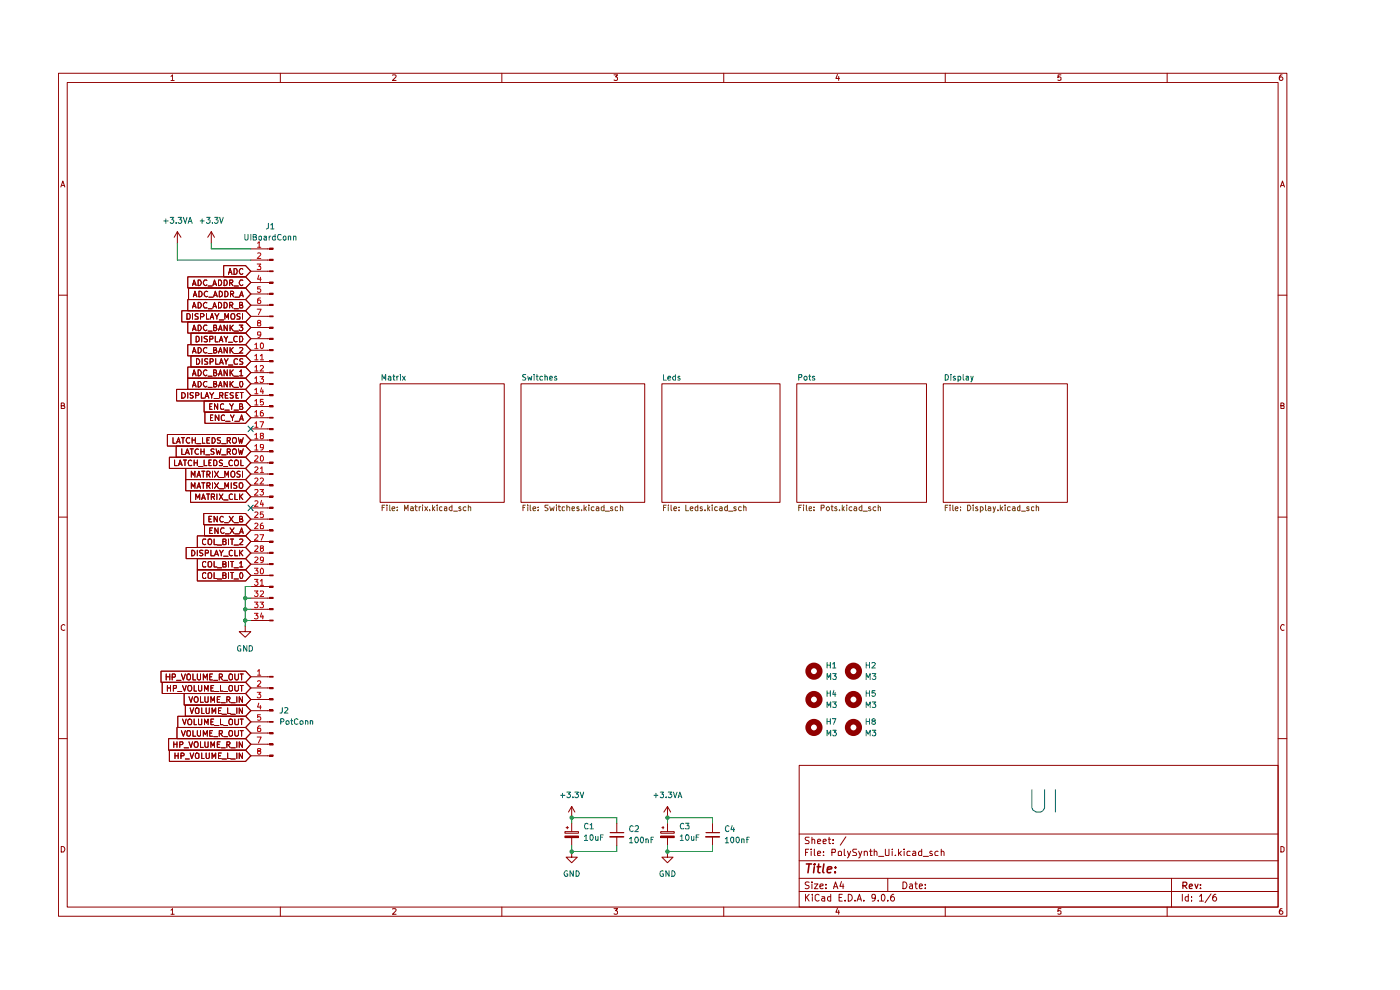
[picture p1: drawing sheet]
<svg xmlns="http://www.w3.org/2000/svg" width="297mm" height="210mm" viewBox="0 0 297 210" stroke-linecap="round" stroke-linejoin="round" font-family="sans-serif">
<g fill="none" stroke="#910000" stroke-width=".21">
<path d="M12.4 15.5h260.6v178.9h-260.6zM14.3 17.5h256.8v174.9h-256.8zM36.3 16.2l.3-.3v1.2M36.3 17.1h.7M59.5 15.5v2M83.3 16l.6-.1 .1 .1-.1 .4-.6 .7h.7M106.5 15.5v2M130.3 15.9h.7l-.4 .4 .3 .1v.6h-.6M153.5 15.5v2M177.7 15.8l-.4 .8h.8M177.9 16.2v.9M200.5 15.5v2"/>
<path d="M225.1 15.9h-.6l-.1 .6 .2-.2 .4 .1 .1 .6h-.7M247.6 15.5v2M272 15.9a.55 .55 0 0 0-.6 .5l.1 .6 .4 .1 .3-.3v-.2l-.3-.3h-.3l-.2 .3M12.9 39.7l.4-1.3 .5 1.3M13.1 39.3h.6M271.6 39.7l.5-1.3 .4 1.3M271.7 39.3h.6M12.4 62.6h1.9M271.1 62.6h1.9M13 86.1l.6-.1v-.4l-.6-.1v1.2h.6l.2-.4-.4-.2M271.7 86.1h.5l.2-.3-.1-.2-.6-.1v1.2h.6l.1-.5-.2-.1M12.4 109.7h1.9"/>
<path d="M271.1 109.7h1.9M13.8 132.6l-.4-.1-.4 .3 .1 .8 .3 .1h.4M272.4 132.6l-.2-.1a.61 .61 0 0 0-.5 .7 .61 .61 0 0 0 .7 .5M12.4 156.7h1.9M271.1 156.7h1.9M13 179.5a.66 .66 0 0 1 .7 .4 .66 .66 0 0 1-.2 .8h-.5zM169.5 162.4h101.6v30h-101.6zM169.5 176.9h101.6M171.7 177.6l-.8 .1v.4l.6 .3 .2 .3-.2 .2h-.7M172.2 178.2l.2-.2 .4 .1v.8M172.2 177.6v1.3M173.4 178.5l.7-.1-.2-.4-.4 .1-.1 .7 .1 .1h.5"/>
<path d="M174.6 178.5l.7-.1-.2-.4-.4 .1-.1 .7 .1 .1h.5M175.7 178h.5M175.9 177.6v1.2l.1 .1h.2M176.7 178.9h.1M176.7 178.1v.2M179.4 177.5l-1.1 1.8M271.7 179.5l.7 .3v.7l-.2 .2h-.5zM36.3 193.1l.3-.4v1.2M36.3 193.9h.7M59.5 192.4v2M83.3 192.8l.6-.1 .1 .2-.1 .4-.6 .6h.7M106.5 192.4v2"/>
<path d="M130.3 192.7h.7l-.4 .5 .3 .1v.5h-.6M153.5 192.4v2M169.5 189.1h101.6M169.5 186.3h101.6M169.5 182.6h101.6M170.9 189.7v1.4M170.9 180.8h.4M171.1 190.3l.6 .8M171.6 180.1h-.7v1.4M171.7 187.2h-.8l-.1 .3 .3 .3h.4l.2 .4-.4 .3-.5-.1M171.7 189.7l-.8 .8M172.1 180.1v.1"/>
<path d="M172.1 180.6v.9M172.2 187.1v.1M172.2 187.5v1M172.3 189.7v.2M172.3 190.2v.9M172.8 187.5h.7l-.7 1h.7M172.8 180.1v1.2l.1 .2M173.4 181.1l.7-.2-.2-.3h-.4l-.1 .7 .1 .2h.5M173.8 189.9l-.5-.2-.4 .3v.8l.4 .3 .5-.1M173.9 188l.7-.2v-.2l-.4-.1-.3 .3 .1 .6h.6M174.4 190.2h.5l.1 .9M174.7 181.4v.1"/>
<path d="M174.7 180.6v.2M175 190.5h-.5l-.2 .3 .2 .3h.5M175.2 188.3v.2M175.2 187.6v.2M176.2 190.2h-.5l-.1 .3 .1 .6h.5M176.2 189.7v1.4M176.5 180.8h.7v-.7h-.7v1.4M176.8 188.5l.4-1.4 .6 1.4M176.9 188.1h.7M177.7 192.7l-.4 .8h.8M177.8 180.7l.3-.1 .4 .1-.1 .8-.6-.1zM177.9 193.1v.8"/>
<path d="M178 190.4h.5M178.5 187l-.3 1h.8M178.7 189.7h-.7v1.4h.7M178.9 187.5v1M179.1 180.1v1.2l.3 .2M179.3 191v.1M179.8 180.6l.3 .9M180 189.7a.73 .73 0 0 1 .8 .7 .73 .73 0 0 1-.8 .7zM180.5 180.6l-.7 1.4M181.4 191v.1M181.7 180.1l-.7 .1v.4l.6 .3 .1 .3-.1 .3h-.7M181.8 191.1l.5-1.4 .4 1.4"/>
<path d="M182 190.7h.7M182.2 180.6l.3 .9M182.8 180.6l-.4 1.2-.2 .2M183.3 191v.1M183.3 180.7l.1-.1a.36 .36 0 0 1 .6 .2v.7M183.3 180.6v.9M184.4 180.6h.6M184.7 180.1v1.4h.3M185.5 180.7l.1-.1h.4v.9M185.5 180.1v1.4M185.7 190.3l-.1 .2h-.6v-.7l.5-.1 .2 .3-.2 1-.5 .1M186.3 191v.1"/>
<path d="M186.4 181.7h1.1M187 190l.3-.3a.8 .8 0 0 1 .5 .7 .8 .8 0 0 1-.5 .7l-.3-.3zM187.8 180.1l.1 1.4 .7-.1v-1.3M188.3 191v.1M188.3 186.3v2.8M189.3 180.1v.1M189.3 180.6v.9M189.6 189.7h-.2a.93 .93 0 0 0-.3 1.4 .45 .45 0 0 0 .6-.2 .45 .45 0 0 0-.2-.6 .45 .45 0 0 0-.6 .2M189.9 181.4v.1M190.6 180.1v1.4M190.8 181l.4 .5M191.2 180.6l-.6 .5"/>
<path d="M191.6 187.1a.73 .73 0 0 1 .8 .7 .73 .73 0 0 1-.8 .7zM191.8 180.1v.1M191.8 180.6v.9M193 187.6h.5l.1 .9M193.1 180.6h-.4l-.3 .2 .1 .7h.6M193.6 187.8l-.4 .1-.3 .3 .3 .3 .4-.1M193.7 180.6h.4l.2 .2v.7h-.6l-.1-.4 .7-.2M194.1 187.5h.5M194.3 187.1v1.2l.3 .2M195 188l.7-.2-.1-.2-.4-.1-.2 .3 .1 .6h.5M195.5 180.1v1.4h-.5l-.1-.7 .2-.2h.4M195.9 181.7h1.1"/>
<path d="M196.3 188.3v.2M196.3 187.6v.2M197.7 180.6h-.3l-.2 .2 .2 .3 .4 .1-.1 .3h-.5M199 180.6a.45 .45 0 0 0-.7 .2l.2 .7h.5M199.7 180.7v-.1a.36 .36 0 0 1 .6 .2v.7M199.7 180.1v1.4M200.5 192.4v2M225.1 192.7h-.6l-.1 .6 .2-.1 .4 .1 .1 .5h-.7M247.6 192.4v2M248.5 186.3v6.1M250.8 189.7v1.4M252.1 190.2h-.5l-.2 .3 .2 .6h.5"/>
<path d="M252.1 189.7v1.4M252.8 191v.1M252.8 190.2v.2M254.5 190.1l.4-.4v1.4M254.5 191.1h.8M256.9 189.6l-1.3 1.9M257.9 189.7h-.2a.93 .93 0 0 0-.3 1.4 .45 .45 0 0 0 .7-.2 .45 .45 0 0 0-.2-.6 .45 .45 0 0 0-.6 .2M272 192.7a.55 .55 0 0 0-.6 .6l.1 .5 .4 .1 .3-.2v-.3l-.3-.2h-.3l-.2 .2"/>
</g>
<path d="M250.9 187.9h.6a.45 .45 0 0 0 .2-.7l-.8-.1v1.4M251.3 187.9l.5 .6M252.3 188l.7-.1-.2-.4-.4 .1-.1 .7 .1 .2h.5M253.5 187.5l.3 1 .4-1M254.7 188.4v.1M254.7 187.6v.2" fill="none" stroke="#910000" stroke-width=".25"/>
<path d="M171.1 183.3h1.1M171.7 183.3l-.3 1.8M172.8 183.9l-.2 1.2M172.8 183.3l-.1 .1h.2l-.1-.1v.1M173.3 183.9h.8M173.7 183.3l-.2 1.6 .4 .2M174.8 183.3l-.3 1.6 .3 .2M175.6 184.5l.8-.2v-.4a.6 .6 0 0 0-.8 .2v.9h.6M177.2 185v.1M177.2 183.9v.2" fill="none" stroke="#910000" stroke-width=".34"/>
<g fill="#fff">
<path d="M80.6 81.4h26.4v25.2h-26.4z"/>
<path d="M110.5 81.4h26.3v25.2h-26.3z"/>
<path d="M169 81.4h27.5v25.2h-27.5z"/>
<path d="M200.1 81.4h26.3v25.2h-26.3z"/>
<path d="M140.4 81.4h25.1v25.2h-25.1z"/>
</g>
<path d="M80.6 81.4h26.4v25.2h-26.4zM110.5 81.4h26.3v25.2h-26.3zM140.4 81.4h25.1v25.2h-25.1zM169 81.4h27.5v25.2h-27.5zM200.1 81.4h26.3v25.2h-26.3z" fill="none" stroke="#910000" stroke-width=".21"/>
<g fill="none" stroke="#910000" stroke-width="1.2">
<circle cx="172.7" cy="154.3" r="1.23"/>
<circle cx="172.7" cy="148.4" r="1.23"/>
<circle cx="181.1" cy="154.3" r="1.23"/>
<circle cx="181.1" cy="148.4" r="1.23"/>
</g>
<path d="M57.2 143.5h.7v.1h-.7z" fill="#910000"/>
<path d="M57.2 143.5h.7v.1h-.7z" fill="none" stroke="#910000" stroke-width=".21"/>
<path d="M57.2 145.8h.7v.3h-.7z" fill="#910000"/>
<path d="M57.2 145.8h.7v.3h-.7z" fill="none" stroke="#910000" stroke-width=".21"/>
<path d="M57.2 148.2h.7v.3h-.7z" fill="#910000"/>
<path d="M57.2 148.2h.7v.3h-.7z" fill="none" stroke="#910000" stroke-width=".21"/>
<path d="M57.2 150.6h.7v.2h-.7z" fill="#910000"/>
<path d="M57.2 150.6h.7v.2h-.7z" fill="none" stroke="#910000" stroke-width=".21"/>
<path d="M57.2 153h.7v.2h-.7z" fill="#910000"/>
<path d="M57.2 153h.7v.2h-.7z" fill="none" stroke="#910000" stroke-width=".21"/>
<path d="M57.2 155.4h.7v.3h-.7z" fill="#910000"/>
<path d="M57.2 155.4h.7v.3h-.7z" fill="none" stroke="#910000" stroke-width=".21"/>
<path d="M57.2 157.8h.7v.2h-.7z" fill="#910000"/>
<path d="M57.2 157.8h.7v.2h-.7z" fill="none" stroke="#910000" stroke-width=".21"/>
<path d="M57.2 160.2h.7v.2h-.7z" fill="#910000"/>
<g fill="none" stroke="#910000" stroke-width=".21">
<path d="M37.6 51.6h.1M37.6 49.2l-.6 1.1M37.6 49.2l.8 1.1M37.6 49.2v2.4M44.8 51.6h.1M44.8 49.2l-.7 1.1M44.8 49.2l.7 1.1M44.8 49.2v2.4M47.5 56.4h4.6l1.1 1.1-1.1 1.2h-4.6zM48.5 58.2l.3-1.3 .4 1.3M48.6 57.8h.5M49.7 56.9a.64 .64 0 0 1 .6 .7 .64 .64 0 0 1-.6 .6z"/>
<path d="M51.5 57.1l-.2-.2a.65 .65 0 0 0-.5 .7 .65 .65 0 0 0 .5 .6l.2-.2M39.8 77.9h12.3l1.1 1.1-1.1 1.2h-12.3zM40.5 75.5h11.6l1.1 1.2-1.1 1.2h-11.6zM40.8 79.7l.4-1.3 .4 1.3M40.9 79.3h.6M41.7 76.1a.66 .66 0 0 1 .6 .4 .66 .66 0 0 1-.2 .8h-.4zM42 78.4a.64 .64 0 0 1 .7 .7 .64 .64 0 0 1-.7 .6zM42.9 76.1v1.2M43.9 78.6l-.3-.2a.65 .65 0 0 0-.5 .7 .65 .65 0 0 0 .5 .6l.3-.2M44.1 76.2h-.6v.4l.5 .2 .1 .3-.1 .2h-.6M44.1 79.8h.9M44.6 76.8l.6-.1v-.5l-.6-.1v1.2"/>
<path d="M45.3 79h.5v-.5l-.5-.1v1.3h.5l.2-.4-.3-.3M45.8 76.1v1.2h.5M46.3 79.7l.5-1.3 .3 1.3M46.4 79.3h.6M46.6 77.3l.3-1.2 .5 1.2M46.7 76.9h.6M47.6 76.1l.4 .7 .4-.7M48 76.8v.5M48.2 78.4v1.3l-.7-1.3v1.3M48.5 77.4h.9M48.8 78.4v1.3M49 79l.5 .7"/>
<path d="M49.5 78.4l-.7 .7M49.7 79.8h.9M50.4 76.2l-.3-.1-.4 .3v.6l.1 .3 .6-.1M50.8 78.8l.4-.4v1.3M50.8 79.7h.7M51.5 76.2h-.6v.4l.5 .2 .1 .3-.1 .2h-.6M37.5 82.6h14.6l1.1 1.3-1.1 1.2h-14.6zM38.6 83.3a.61 .61 0 0 1 .7 .6 .61 .61 0 0 1-.7 .6zM39.8 80.2h12.3l1.1 1.2-1.1 1.2h-12.3zM39.8 83.3v1.2M40.8 82.1l.4-1.2 .4 1.2M40.9 81.8h.6"/>
<path d="M41 83.4h-.7v.3l.7 .4-.2 .4-.5-.1M41.5 83.9h.5l.2-.2-.1-.3-.6-.1v1.2M42 80.9h.5a.66 .66 0 0 1 .2 .8 .66 .66 0 0 1-.7 .4zM42.7 83.3v1.2h.6M43.3 85.1h8.8l1.1 1.1-1.1 1.2h-8.8zM43.5 84.5l.4-1.2 .4 1.2M43.5 87.4h8.6l1.1 1.2-1.1 1.2h-8.6zM43.6 84.1h.5M43.9 81l-.5-.1a.67 .67 0 0 0-.3 .7 .67 .67 0 0 0 .5 .5l.3-.2M44.1 82.2h.9M44.5 83.3l.4 .6 .4-.6M44.5 86.2h.3"/>
<path d="M44.7 88.6h.3M44.9 83.9v.6M45 85.6h-.5v1.2h.5M45.2 88h-.5v1.2h.5M45.3 81.4h.5v-.5h-.5v1.2h.5l.2-.4-.3-.3M45.4 84.5h.9M46.2 85.6v1.2l-.7-1.2v1.2M46.3 82.1l.5-1.2 .3 1.2M46.4 88v1.2l-.7-1.2v1.2M46.4 81.8h.6M46.6 83.9h.6l.1-.5-.7-.1v1.2M46.9 83.9l.4 .6"/>
<path d="M47.5 85.7a.45 .45 0 0 0-.7 .2v.7l.1 .2 .6-.1M47.6 88.2l-.3-.2-.4 .4v.5l.2 .3 .5-.1M47.7 87h.9M47.8 83.9h.4M47.9 89.4h.9M48.2 80.9v1.2l-.7-1.2v1.2M48.4 83.3h-.6v1.2h.6M48.7 85.6l.4 .6 .4-.6M48.8 80.9v1.2M48.9 88l.4 .7 .4-.7M49 81.4l.5 .7M49.1 86.2v.6"/>
<path d="M49.3 88.7v.5M49.5 83.4l-.4-.1-.3 .2 .3 .4 .4 .1v.4h-.7M49.5 80.9l-.7 .7M49.7 82.2h.9M49.7 87h.9M49.8 89.4h1M50.1 83.9h.3M50.6 83.3h-.5v1.2h.5M50.8 86.2h.5l.1-.1v-.4l-.6-.1v1.2h.6l.1-.4-.2-.2M50.8 89.2l.5-1.2 .3 1.2M50.9 81l.1-.1a.59 .59 0 0 1 .6 .4 .59 .59 0 0 1-.2 .6l-.1 .2-.4-.2zM50.9 83.3h.7"/>
<path d="M50.9 88.9h.6M51.3 83.3v1.2M53.2 143.6h4M53.2 145.9h4M53.2 148.4h4M53.2 150.8h4M53.2 153.1h4M53.2 155.5h4M53.2 157.9h4M53.2 160.3h4M57.2 160.2h.7v.2h-.7zM119.8 176.4h2.9v.3h-2.9z"/>
<path d="M119.8 177.3h2.9v.4h-2.9zM120.1 175.6h.5M120.3 175.3v.5M121.3 173.4h.1M121.3 171.1v2.3M121.3 174.6v1.8M121.3 177.7v1.7M121.3 171.1l-.7 1.2M121.3 171.1l.7 1.2M130.8 174.6v2M130.8 177.5v1.9M140.2 176.4h2.8v.3h-2.8z"/>
<path d="M140.2 177.3h2.8v.4h-2.8zM140.4 175.6h.4M140.7 175.3v.5M141.6 173.4h.1M141.6 171.1v2.3M141.6 174.6v1.8M141.6 177.7v1.7M141.6 171.1l-.8 1.2M141.6 171.1l.7 1.2M151.2 174.6v2M151.2 177.5v1.9M121.3 180.6v1.2h1.2l-1.2 1.2-1.2-1.2h1.2"/>
<path d="M121.3 180.6h.1M141.6 180.6v1.2h1.2l-1.2 1.2-1.2-1.2h1.2M141.6 180.6h.1"/>
</g>
<path d="M54.6 146.9h.7l-.4 .4 .3 .1v.6h-.5l-.1-.1M54.6 156.3h.8l-.6 1.3M54.6 142.4l.4-.4v1.2M54.6 144.6l.5-.2 .2 .3-.7 .9h.7M54.6 143.2h.7M54.8 159.3l-.2-.4 .6-.1v.4l-.6 .2v.4l.2 .2 .4-.1 .1-.2-.1-.4h-.1M54.9 149.1l-.3 .9h.8M55.2 151.6h-.6v.6l.5-.2 .2 .3-.1 .4h-.6M55.2 154l-.4 .1-.2 .2v.8l.6 .1v-.7h-.5l-.1 .1M55.2 149.7v.7" fill="none" stroke="#b90000" stroke-width=".21"/>
<path d="M119.8 177.5h2.9M129.4 177.5h2.9M140.2 177.5h2.8M149.7 177.5h2.9" fill="none" stroke="#910000" stroke-width=".34"/>
<path d="M129.4 176.6h2.9M149.8 176.6h2.8" fill="none" stroke="#910000" stroke-width=".25"/>
<g fill="none" stroke="#910000" stroke-width="1.2">
<circle cx="172.7" cy="142.4" r="1.23"/>
<circle cx="181.1" cy="142.4" r="1.23"/>
</g>
<path d="M57.2 52.6h.7v.3h-.7z" fill="#910000"/>
<path d="M57.2 52.6h.7v.3h-.7z" fill="none" stroke="#910000" stroke-width=".21"/>
<path d="M57.2 55h.7v.2h-.7z" fill="#910000"/>
<path d="M57.2 55h.7v.2h-.7z" fill="none" stroke="#910000" stroke-width=".21"/>
<path d="M57.2 57.5h.7v.1h-.7z" fill="#910000"/>
<path d="M57.2 57.5h.7v.1h-.7z" fill="none" stroke="#910000" stroke-width=".21"/>
<path d="M57.2 59.8h.7v.3h-.7z" fill="#910000"/>
<path d="M57.2 59.8h.7v.3h-.7z" fill="none" stroke="#910000" stroke-width=".21"/>
<path d="M57.2 62.2h.7v.2h-.7z" fill="#910000"/>
<path d="M57.2 62.2h.7v.2h-.7z" fill="none" stroke="#910000" stroke-width=".21"/>
<path d="M57.2 64.6h.7v.2h-.7z" fill="#910000"/>
<path d="M57.2 64.6h.7v.2h-.7z" fill="none" stroke="#910000" stroke-width=".21"/>
<path d="M57.2 67h.7v.2h-.7z" fill="#910000"/>
<path d="M57.2 67h.7v.2h-.7z" fill="none" stroke="#910000" stroke-width=".21"/>
<path d="M57.2 69.4h.7v.2h-.7z" fill="#910000"/>
<path d="M57.2 69.4h.7v.2h-.7z" fill="none" stroke="#910000" stroke-width=".21"/>
<path d="M57.2 71.8h.7v.2h-.7z" fill="#910000"/>
<path d="M57.2 71.8h.7v.2h-.7z" fill="none" stroke="#910000" stroke-width=".21"/>
<path d="M57.2 74.1h.7v.3h-.7z" fill="#910000"/>
<path d="M57.2 74.1h.7v.3h-.7z" fill="none" stroke="#910000" stroke-width=".21"/>
<path d="M57.2 76.5h.7v.3h-.7z" fill="#910000"/>
<path d="M57.2 76.5h.7v.3h-.7z" fill="none" stroke="#910000" stroke-width=".21"/>
<path d="M57.2 79h.7v.1h-.7z" fill="#910000"/>
<path d="M57.2 79h.7v.1h-.7z" fill="none" stroke="#910000" stroke-width=".21"/>
<path d="M57.2 81.3h.7v.3h-.7z" fill="#910000"/>
<path d="M57.2 81.3h.7v.3h-.7z" fill="none" stroke="#910000" stroke-width=".21"/>
<path d="M57.2 83.7h.7v.3h-.7z" fill="#910000"/>
<path d="M57.2 83.7h.7v.3h-.7z" fill="none" stroke="#910000" stroke-width=".21"/>
<path d="M57.2 86.1h.7v.2h-.7z" fill="#910000"/>
<path d="M57.2 86.1h.7v.2h-.7z" fill="none" stroke="#910000" stroke-width=".21"/>
<path d="M57.2 88.5h.7v.2h-.7z" fill="#910000"/>
<path d="M57.2 88.5h.7v.2h-.7z" fill="none" stroke="#910000" stroke-width=".21"/>
<path d="M57.2 90.9h.7v.2h-.7z" fill="#910000"/>
<path d="M57.2 90.9h.7v.2h-.7z" fill="none" stroke="#910000" stroke-width=".21"/>
<path d="M57.2 93.3h.7v.2h-.7z" fill="#910000"/>
<path d="M57.2 93.3h.7v.2h-.7z" fill="none" stroke="#910000" stroke-width=".21"/>
<path d="M57.2 95.6h.7v.3h-.7z" fill="#910000"/>
<path d="M57.2 95.6h.7v.3h-.7z" fill="none" stroke="#910000" stroke-width=".21"/>
<path d="M57.2 98h.7v.3h-.7z" fill="#910000"/>
<path d="M57.2 98h.7v.3h-.7z" fill="none" stroke="#910000" stroke-width=".21"/>
<path d="M57.2 100.5h.7v.1h-.7z" fill="#910000"/>
<path d="M57.2 100.5h.7v.1h-.7z" fill="none" stroke="#910000" stroke-width=".21"/>
<path d="M57.2 102.8h.7v.3h-.7z" fill="#910000"/>
<path d="M57.2 102.8h.7v.3h-.7z" fill="none" stroke="#910000" stroke-width=".21"/>
<path d="M57.2 105.2h.7v.3h-.7z" fill="#910000"/>
<path d="M57.2 105.2h.7v.3h-.7z" fill="none" stroke="#910000" stroke-width=".21"/>
<path d="M57.2 107.6h.7v.2h-.7z" fill="#910000"/>
<path d="M57.2 107.6h.7v.2h-.7z" fill="none" stroke="#910000" stroke-width=".21"/>
<path d="M57.2 110h.7v.2h-.7z" fill="#910000"/>
<path d="M57.2 110h.7v.2h-.7z" fill="none" stroke="#910000" stroke-width=".21"/>
<path d="M57.2 112.4h.7v.3h-.7z" fill="#910000"/>
<path d="M57.2 112.4h.7v.3h-.7z" fill="none" stroke="#910000" stroke-width=".21"/>
<path d="M57.2 114.8h.7v.2h-.7z" fill="#910000"/>
<path d="M57.2 114.8h.7v.2h-.7z" fill="none" stroke="#910000" stroke-width=".21"/>
<path d="M57.2 117.1h.7v.3h-.7z" fill="#910000"/>
<path d="M57.2 117.1h.7v.3h-.7z" fill="none" stroke="#910000" stroke-width=".21"/>
<path d="M57.2 119.5h.7v.3h-.7z" fill="#910000"/>
<path d="M57.2 119.5h.7v.3h-.7z" fill="none" stroke="#910000" stroke-width=".21"/>
<path d="M57.2 122h.7v.1h-.7z" fill="#910000"/>
<path d="M57.2 122h.7v.1h-.7z" fill="none" stroke="#910000" stroke-width=".21"/>
<path d="M57.2 124.3h.7v.3h-.7z" fill="#910000"/>
<path d="M57.2 124.3h.7v.3h-.7z" fill="none" stroke="#910000" stroke-width=".21"/>
<path d="M57.2 126.7h.7v.3h-.7z" fill="#910000"/>
<path d="M57.2 126.7h.7v.3h-.7z" fill="none" stroke="#910000" stroke-width=".21"/>
<path d="M57.2 129.1h.7v.2h-.7z" fill="#910000"/>
<path d="M57.2 129.1h.7v.2h-.7z" fill="none" stroke="#910000" stroke-width=".21"/>
<path d="M57.2 131.5h.7v.2h-.7z" fill="#910000"/>
<g fill="none" stroke="#910000" stroke-width=".21">
<path d="M39.8 58.7h12.3l1.1 1.2-1.1 1.2h-12.3zM42 59.4h.5a.66 .66 0 0 1 .2 .7 .66 .66 0 0 1-.7 .5zM43.9 59.5l-.5-.1a.67 .67 0 0 0-.3 .7 .67 .67 0 0 0 .5 .5l.3-.2M46.3 59.4h.5a.66 .66 0 0 1 .2 .7 .66 .66 0 0 1-.7 .5zM47.5 56.4h4.6l1.1 1.1-1.1 1.2h-4.6zM47.5 59.4h.5a.66 .66 0 0 1 .2 .7 .66 .66 0 0 1-.7 .5zM48.5 58.2l.3-1.3 .4 1.3M48.6 57.8h.5M48.7 60l.6-.1v-.5h-.6v1.2M49 60l.4 .6M49.7 56.9a.64 .64 0 0 1 .6 .7 .64 .64 0 0 1-.6 .6zM51.5 59.5l-.5-.1a.67 .67 0 0 0-.2 .7 .67 .67 0 0 0 .5 .5l.2-.2"/>
<path d="M51.5 57.1l-.2-.2a.65 .65 0 0 0-.5 .7 .65 .65 0 0 0 .5 .6l.2-.2M53.2 52.8h4M53.2 55.2h4M53.2 57.5h4M53.2 59.9h4M38.6 65.9h13.5l1.1 1.2-1.1 1.2h-13.5zM39.7 66.5l.5 .1 .1 .2v.6l-.1 .3h-.5zM39.8 63.5h12.3l1.1 1.2-1.1 1.2h-12.3zM39.8 68.3h12.3l1.1 1.2-1.1 1.2h-12.3zM39.8 73.1h12.3l1.1 1.2-1.1 1.2h-12.3zM39.8 77.9h12.3l1.1 1.1-1.1 1.2h-12.3zM40 61.1h12.1l1.1 1.3-1.1 1.1h-12.1z"/>
<path d="M40.5 70.7h11.6l1.1 1.1-1.1 1.3h-11.6zM40.5 75.5h11.6l1.1 1.2-1.1 1.2h-11.6zM40.8 65.3l.4-1.2 .4 1.2M40.8 60.6l.4-1.2 .4 1.2M40.8 70.2l.4-1.2 .4 1.2M40.8 74.9l.4-1.2 .4 1.2M40.8 79.7l.4-1.3 .4 1.3M40.8 66.5v1.2M40.9 65h.6M40.9 60.2h.6M40.9 69.8h.6M40.9 74.6h.6"/>
<path d="M40.9 79.3h.6M41 63l.4-1.2 .4 1.2M41.1 62.6h.6M41.6 71.3h.4a.66 .66 0 0 1 .3 .8 .66 .66 0 0 1-.7 .4zM41.7 76.1a.66 .66 0 0 1 .6 .4 .66 .66 0 0 1-.2 .8h-.4zM42 64.1a.66 .66 0 0 1 .7 .5 .66 .66 0 0 1-.2 .7h-.5zM42 66.6l-.4-.1-.2 .3v.2l.6 .3v.3l-.6 .1M42 69h.5a.66 .66 0 0 1 .2 .7 .66 .66 0 0 1-.7 .5zM42 73.7a.6 .6 0 0 1 .7 .6 .6 .6 0 0 1-.7 .6zM42 78.4a.64 .64 0 0 1 .7 .7 .64 .64 0 0 1-.7 .6zM42.2 61.8l.6 .1 .1 .4-.1 .5-.3 .2h-.3zM42.5 67.2h.5l.3-.4-.3-.3h-.5v1.2"/>
<path d="M42.8 71.3v1.2M42.9 76.1v1.2M43.8 66.5v1.2h.5M43.9 64.2a.61 .61 0 0 0-.8 .3 .61 .61 0 0 0 .3 .8l.5-.1M43.9 69.1l-.5-.1a.67 .67 0 0 0-.3 .6 .67 .67 0 0 0 .5 .6l.3-.2M43.9 73.8a.55 .55 0 0 0-.8 .5 .55 .55 0 0 0 .8 .5M43.9 78.6l-.3-.2a.65 .65 0 0 0-.5 .7 .65 .65 0 0 0 .5 .6l.3-.2M44 71.3h-.5l-.2 .2 .2 .3 .5 .2v.4h-.7M44.1 61.9a.55 .55 0 0 0-.8 .5 .55 .55 0 0 0 .8 .5M44.1 76.2h-.6v.4l.5 .2 .1 .3-.1 .2h-.6M44.1 65.5h.9M44.1 60.7h.9"/>
<path d="M44.1 70.2h.9M44.1 75h.9M44.1 79.8h.9M44.3 63h.9M44.5 71.9l.7-.1v-.4l-.7-.1v1.2M44.6 67.7l.4-1.2 .3 1.2M44.6 76.8l.6-.1v-.5l-.6-.1v1.2M44.7 67.4h.5M45.2 65.3l.3-1.2 .4 1.2M45.2 60.6l.3-1.2 .4 1.2M45.2 65h.6M45.2 60.2h.6"/>
<path d="M45.3 69.5h.5v-.5h-.5v1.2h.5l.2-.5-.3-.2M45.3 63l.4-1.2 .4 1.2M45.3 74.3l.5-.1v-.4l-.5-.1v1.2h.5l.2-.4-.3-.2M45.3 79h.5v-.5l-.5-.1v1.3h.5l.2-.4-.3-.3M45.4 62.6h.6M45.6 66.5l.4 .7 .4-.7M45.7 71.3v1.2h.6M45.8 76.1v1.2h.5M46 67.2v.5M46.3 64.1a.66 .66 0 0 1 .7 .5 .66 .66 0 0 1-.2 .7h-.5zM46.3 70.2l.5-1.2 .3 1.2M46.3 74.9l.5-1.2 .3 1.2"/>
<path d="M46.3 79.7l.5-1.3 .3 1.3M46.4 69.8h.6M46.4 74.6h.6M46.4 79.3h.6M46.5 72.5l.4-1.2 .4 1.2M46.5 61.8l.6 .1 .1 .4-.1 .5-.3 .2h-.3zM46.5 67.9h1M46.6 77.3l.3-1.2 .5 1.2M46.6 72.2h.6M46.7 76.9h.6M47.5 64.1a.66 .66 0 0 1 .7 .5 .66 .66 0 0 1-.2 .7h-.5zM47.5 71.3l.5 .6 .3-.6"/>
<path d="M47.6 76.1l.4 .7 .4-.7M47.7 67.7v-1.2l.4 .9 .4-.9v1.2M47.7 61.8l.6 .1 .1 .4-.1 .5-.3 .2h-.3zM48 71.9v.6M48 76.8v.5M48.2 69v1.2l-.7-1.2v1.2M48.2 73.7v1.2l-.7-1.2v1.2M48.2 78.4v1.3l-.7-1.3v1.3M48.5 72.6h.8M48.5 77.4h.9M48.7 64.7h.6v-.5l-.6-.1v1.2M48.8 69v1.2"/>
<path d="M48.8 73.7v1.2M48.8 78.4v1.3M48.9 62.4h.6v-.5l-.6-.1v1.2M49 64.7l.4 .6M49 69.5l.5 .7M49 74.2l.5 .7M49 79l.5 .7M49.1 66.6h.6a.87 .87 0 0 1 0 1.1h-.6a.87 .87 0 0 1 0-1.1zM49.1 62.4l.5 .6M49.5 69l-.7 .6M49.5 73.7l-.7 .7M49.5 78.4l-.7 .7"/>
<path d="M49.7 65.5h.9M49.7 60.7h.9M49.7 70.2h.9M49.7 75h.9M49.7 79.8h.9M49.8 63h1M50.3 71.4l-.5-.1a.67 .67 0 0 0-.2 .7 .67 .67 0 0 0 .5 .5l.2-.1M50.4 76.2l-.3-.1-.4 .3v.6l.1 .3 .6-.1M50.8 69h.7l-.4 .4 .3 .1v.6l-.5 .1-.1-.2M50.8 64.7h.5l.1-.1v-.4l-.6-.1v1.2h.6l.1-.4-.2-.2M50.8 71.3h.5a.66 .66 0 0 1 .2 .8 .66 .66 0 0 1-.7 .4zM50.8 63l.5-1.2 .3 1.2"/>
<path d="M50.8 73.8l.5-.1 .2 .3-.7 .9h.7M50.8 78.8l.4-.4v1.3M50.8 79.7h.7M50.9 66.6l-.4-.1-.3 .3 .1 .2 .6 .3v.3l-.7 .1M50.9 62.6h.6M51.4 66.5v1.2M51.5 76.2h-.6v.4l.5 .2 .1 .3-.1 .2h-.6M53.2 62.4h4M53.2 64.7h4M53.2 67.1h4M53.2 69.5h4M53.2 71.8h4"/>
<path d="M53.2 74.3h4M53.2 76.7h4M53.2 79h4M35.5 92.2h16.6l1.1 1.1-1.1 1.3h-16.6zM35.9 97h16.2l1.1 1.2-1.1 1.2h-16.2zM36.7 92.8v1.2h.5M37 97.6v1.2h.6M37.4 94.6h14.7l1.1 1.2-1.1 1.2h-14.7zM37.5 94l.4-1.2 .3 1.2M37.5 82.6h14.6l1.1 1.3-1.1 1.2h-14.6zM37.5 93.7h.6M37.9 98.8l.3-1.2 .4 1.2"/>
<path d="M38 98.4h.6M38.5 92.8h.7M38.6 95.2v1.2h.6M38.6 83.3a.61 .61 0 0 1 .7 .6 .61 .61 0 0 1-.7 .6zM38.8 92.8v1.2M38.9 97.6h.7M39.2 97.6v1.2M39.3 96.4l.4-1.2 .5 1.2M39.4 99.4h12.7l1.1 1.1-1.1 1.2h-12.7zM39.5 96.1h.5M39.8 80.2h12.3l1.1 1.2-1.1 1.2h-12.3zM39.8 83.3v1.2"/>
<path d="M40.3 92.9l-.6-.1a.67 .67 0 0 0-.2 .7 .67 .67 0 0 0 .5 .5l.3-.1M40.3 95.2h.7M40.7 97.8l-.3-.2a.67 .67 0 0 0-.5 .5 .67 .67 0 0 0 .3 .7l.5-.1M40.7 95.2v1.2M40.8 93.3h.6M40.8 92.8v1.2M40.8 82.1l.4-1.2 .4 1.2M40.9 81.8h.6M41 83.4h-.7v.3l.7 .4-.2 .4-.5-.1M41.2 98.2h.7M41.2 97.6v1.2M41.4 92.8v1.2"/>
<path d="M41.5 83.9h.5l.2-.2-.1-.3-.6-.1v1.2M41.7 94.1h.9M41.9 97.6v1.2M42 80.9h.5a.66 .66 0 0 1 .2 .8 .66 .66 0 0 1-.7 .4zM42.1 95.3a.55 .55 0 0 0-.8 .5 .55 .55 0 0 0 .8 .5M42.1 98.9h.9M42.6 95.8h.7M42.6 95.2v1.2M42.7 83.3v1.2h.6M42.8 100h.7M43 92.8v1.2h.5M43.1 100v1.2"/>
<path d="M43.3 97.6v1.2h.6M43.3 85.1h8.8l1.1 1.1-1.1 1.2h-8.8zM43.3 95.2v1.2M43.5 84.5l.4-1.2 .4 1.2M43.5 87.4h8.6l1.1 1.2-1.1 1.2h-8.6zM43.6 96.5h.9M43.6 84.1h.5M43.9 81l-.5-.1a.67 .67 0 0 0-.3 .7 .67 .67 0 0 0 .5 .5l.3-.2M43.9 93.3h.4M44.1 82.2h.9M44.3 98.2h.4M44.5 92.8h-.6v1.2h.6"/>
<path d="M44.5 83.3l.4 .6 .4-.6M44.5 86.2h.3M44.7 88.6h.3M44.8 97.6h-.5v1.2h.5M44.9 83.9v.6M45 92.8h.4a.66 .66 0 0 1 .3 .8 .66 .66 0 0 1-.7 .4zM45 85.6h-.5v1.2h.5M45.1 100v1.2M45.2 88h-.5v1.2h.5M45.3 97.6h.4l.3 .3v.6l-.2 .3h-.5zM45.3 81.4h.5v-.5h-.5v1.2h.5l.2-.4-.3-.3M45.4 95.3h-.6v.4l.5 .2 .1 .2-.2 .3-.5-.1"/>
<path d="M45.4 84.5h.9M45.5 100l.8 1.2M45.8 95.2l.3 1.2 .2-.8 .3 .8 .3-1.2M46.2 85.6v1.2l-.7-1.2v1.2M46.3 82.1l.5-1.2 .3 1.2M46.3 100l-.8 1.2M46.4 88v1.2l-.7-1.2v1.2M46.4 81.8h.6M46.6 83.9h.6l.1-.5-.7-.1v1.2M46.8 92.8h-.6l-.1 .2 .1 .3 .6 .2v.4h-.7M46.9 83.9l.4 .6M47 94.1h1"/>
<path d="M47 96.5h1M47.2 97.7h-.6v.4l.5 .2 .1 .3-.1 .2h-.6M47.5 85.7a.45 .45 0 0 0-.7 .2v.7l.1 .2 .6-.1M47.5 98.9h.8M47.6 88.2l-.3-.2-.4 .4v.5l.2 .3 .5-.1M47.7 87h.9M47.8 83.9h.4M47.9 89.4h.9M48.2 93.4l.6-.1v-.5h-.6v1.2M48.2 95.8h.6v-.5l-.6-.1v1.2M48.2 80.9v1.2l-.7-1.2v1.2M48.4 83.3h-.6v1.2h.6"/>
<path d="M48.5 93.4l.4 .6M48.5 95.8l.4 .6M48.7 85.6l.4 .6 .4-.6M48.8 80.9v1.2M48.9 88l.4 .7 .4-.7M49 81.4l.5 .7M49.1 86.2v.6M49.3 97.8l-.2-.2a.67 .67 0 0 0-.5 .5 .67 .67 0 0 0 .2 .7l.5-.1M49.3 88.7v.5M49.4 95.4l.3-.2a.6 .6 0 0 1 .5 .6 .6 .6 0 0 1-.5 .6l-.4-.4zM49.5 92.8h.5a.77 .77 0 0 1-.2 1.2l-.3-.1a.87 .87 0 0 1 0-1.1zM49.5 83.4l-.4-.1-.3 .2 .3 .4 .4 .1v.4h-.7"/>
<path d="M49.5 80.9l-.7 .7M49.7 82.2h.9M49.7 87h.9M49.8 97.8l.3-.2 .3 .1a.87 .87 0 0 1 0 1.1h-.5l-.2-.4zM49.8 89.4h1M50.1 83.9h.3M50.6 92.8l.2 1.2 .3-.8 .2 .8 .3-1.2M50.6 95.2l.2 1.2 .3-.8 .2 .8 .3-1.2M50.6 83.3h-.5v1.2h.5M50.8 86.2h.5l.1-.1v-.4l-.6-.1v1.2h.6l.1-.4-.2-.2M50.8 89.2l.5-1.2 .3 1.2M50.9 81l.1-.1a.59 .59 0 0 1 .6 .4 .59 .59 0 0 1-.2 .6l-.1 .2-.4-.2z"/>
<path d="M50.9 83.3h.7M50.9 88.9h.6M51.1 97.6v1.2h.5M51.3 83.3v1.2M51.4 100v1.2M53.2 81.4h4M53.2 83.9h4M53.2 86.2h4M53.2 88.6h4M53.2 91h4M53.2 93.3h4M53.2 95.8h4"/>
<path d="M53.2 98.2h4M39.4 101.7h12.7l1.1 1.2-1.1 1.2h-12.7zM39.5 116.1h12.6l1.1 1.2-1.1 1.2h-12.6zM40.4 104.1h11.7l1.1 1.3-1.1 1.2h-11.7zM40.6 101.2v-1.2l.4 .8 .4-.8v1.2M40.6 103.6v-1.2l.4 .9 .4-.9v1.2M40.7 116.7a.6 .6 0 0 1 .7 .6 .6 .6 0 0 1-.7 .6zM41.5 106v-1.2l.4 .8 .5-.8v1.2M41.8 101.2l.4-1.2 .3 1.2M41.8 103.6l.4-1.2 .3 1.2M41.9 118.5h10.2l1.1 1.2-1.1 1.2h-10.2zM41.9 113.7h10.2l1.1 1.2-1.1 1.2h-10.2z"/>
<path d="M41.9 116.7v1.2M41.9 100.8h.6M41.9 103.3h.6M42.8 106l.3-1.2 .5 1.2M42.8 102.4h.7M42.9 105.6h.6M43 116.8h-.6v.3l.6 .5-.2 .3-.4-.1M43.1 102.4v1.2M43.2 108.9h8.9l1.1 1.2-1.1 1.2h-8.9zM43.4 111.3h8.7l1.1 1.2-1.1 1.2h-8.7zM43.6 117.3h.5v-.5l-.5-.1v1.2M43.6 119.3l-.3-.2-.3 .3v.6l.1 .3 .5-.1"/>
<path d="M43.6 114.4l-.5-.1-.1 .3v.8l.3 .1 .3-.1M43.8 104.8h.7M43.9 100.6l.6-.1v-.5h-.6v1.2M43.9 103l.6-.1v-.5h-.6v1.2M44.1 119.3l.6-.2a.86 .86 0 0 1 0 1.2h-.4l-.2-.2zM44.1 114.5l.2-.2h.4a.86 .86 0 0 1 0 1.2l-.6-.1zM44.1 100.6l.5 .6M44.1 103l.5 .6M44.1 104.8v1.2M44.3 110.1h.4M44.5 112.5h.4M44.7 116.7v1.2h.6"/>
<path d="M44.8 105.4h.6l.1-.5-.7-.1v1.2M44.9 109.5h-.6v1.2h.6M45.1 112h-.6v1.2h.6M45.1 102.4v1.2M45.2 105.4l.3 .6M45.4 119.1v1.2h.6M45.4 114.3v1.2h.6M45.5 117.9l.4-1.2 .4 1.2M45.5 102.4l.8 1.2M45.7 117.6h.5M46 104.8v1.2M46.1 109.5v1.2l-.7-1.2v1.2"/>
<path d="M46.1 115.6h.9M46.3 112v1.2l-.7-1.2v1.2M46.3 102.4l-.8 1.2M46.5 101.3h1M46.5 103.7h1M46.5 104.8l.8 1.2M46.6 116.7l.3 .6 .5-.6M46.9 117.3v.6M47.3 119.7l.6-.1 .1-.3-.3-.2h-.4v1.2h.6l.1-.5-.3-.1M47.3 114.9h.5l.2-.4-.2-.2h-.5v1.2h.5l.2-.1v-.4l-.3-.1M47.3 104.8l-.8 1.2M47.4 109.7l-.3-.2a.67 .67 0 0 0-.5 .5 .67 .67 0 0 0 .3 .7l.5-.1"/>
<path d="M47.5 106h.9M47.5 118h.9M47.5 112.1l-.5-.1a.67 .67 0 0 0-.2 .7 .67 .67 0 0 0 .5 .5l.2-.2M47.6 110.9h.9M47.7 101.2v-1.2l.4 .8 .4-.8v1.2M47.7 103.6v-1.2l.4 .9 .4-.9v1.2M47.8 113.2h.8M48.5 114.3v1.2M48.5 119.1v1.2M48.6 109.5l.9 1.2M48.8 112l.9 1.2M48.9 119.1h.7"/>
<path d="M48.9 114.3h.7M49.1 100.1l.2-.1 .4 .1 .1 .7-.3 .4-.4-.1zM49.1 102.4v1.2M49.2 114.3v1.2M49.2 119.1v1.2M49.3 104.9a.45 .45 0 0 0-.7 .1v.7a.45 .45 0 0 0 .7 .2M49.3 116.8a.45 .45 0 0 0-.7 .2v.6a.45 .45 0 0 0 .7 .2M49.5 109.5l-.9 1.2M49.7 110.9h.9M49.7 115.6h.9M49.7 112l-.9 1.2M49.8 104.8v1.2h.6"/>
<path d="M49.8 116.7v1.2h.6M49.8 113.2h1M50.2 102.4h-.5l-.1 .2 .1 .3 .5 .2v.3l-.1 .2-.5-.1M50.8 102.6l.1-.2h.4a.86 .86 0 0 1 0 1.2l-.5-.2zM50.8 119.4l.4-.3v1.2M50.8 110.1l.6-.1v-.3l-.1-.2h-.5v1.2h.6l.1-.3-.2-.3M50.8 114.4l.6-.1 .1 .4-.7 .8h.7M50.8 113.2l.5-1.2 .3 1.2M50.8 104.8v1.2M50.8 116.7v1.2M50.9 100h-.4l-.3 .2 .1 .3 .6 .2v.4l-.1 .1-.6-.1M50.9 112.8h.6"/>
<path d="M51 105.3l.5 .7M51 117.2l.5 .7M51.5 104.8l-.7 .7M51.5 116.7l-.7 .7M53.2 100.5h4M53.2 102.9h4M53.2 105.4h4M53.2 107.7h4M53.2 110.1h4M53.2 112.5h4M53.2 114.9h4M53.2 117.3h4"/>
<path d="M53.2 119.7h4M41.9 120.9h10.2l1.1 1.2-1.1 1.1h-10.2zM43.6 121.6l-.3-.1-.3 .3v.8l.3 .1 .3-.1M44.1 121.6l.6-.1a.86 .86 0 0 1 0 1.2l-.6-.1zM45.4 121.5v1.2h.6M46.1 122.8h.9M46.1 120.4h.9M47.3 122.1h.4l.3-.4-.3-.2h-.4v1.2h.5l.2-.1v-.5h-.3M48.5 121.5v1.2M48.9 121.5h.7M49.2 121.5v1.2M49.7 122.8h.9"/>
<path d="M49.7 120.4h.9M50.8 120.3h.7M51.1 121.5a.68 .68 0 0 1 .4 .6 .68 .68 0 0 1-.4 .6l-.3-.5 .1-.6zM52 132.8v1.2h1.2l-1.2 1.2-1.2-1.2h1.2M52 132.8h.1M53.2 122.1h4M53.2 124.4h4M53.2 126.9h4M53.2 129.2h4M53.2 131.6h4M57.2 131.5h.7v.2h-.7zM34.2 142.4h17.9l1.1 1.2-1.1 1.1h-17.9z"/>
<path d="M34.4 144.7h17.7l1.1 1.2-1.1 1.2h-17.7zM35.3 143v1.2M35.3 143.6h.7M35.5 145.4v1.2M35.5 145.9h.7M35.8 156.7h16.3l1.1 1.2-1.1 1.2h-16.3zM35.9 159.1h16.2l1.1 1.2-1.1 1.2h-16.2zM36 143v1.2M36.2 145.4v1.2M36.5 143.6h.5l.2-.1v-.4l-.2-.1h-.5v1.2M36.8 146l.6-.1v-.5h-.6v1.2M36.9 157.4v1.1"/>
<path d="M36.9 157.9h.6M37.1 159.7v1.2M37.5 144.3h.9M37.5 154.3h14.6l1.1 1.2-1.1 1.2h-14.6zM37.5 157.4v1.1M37.7 151.9h14.4l1.1 1.2-1.1 1.2h-14.4zM37.7 146.7h.9M37.8 159.7v1.2M38.1 158l.6-.1v-.5h-.6v1.1M38.5 143l.4 1.2 .4-1.2M38.5 155l.4 1.2 .4-1.2M38.7 145.4l.5 1.2 .3-1.2"/>
<path d="M38.7 152.5l.5 1.2 .3-1.2M39.1 147.1h13l1.1 1.3-1.1 1.2h-13zM39.1 158.6h.9M39.3 149.6h12.8l1.1 1.2-1.1 1.1h-12.8zM39.7 143.1l.5-.1a.86 .86 0 0 1 0 1.2l-.5-.1zM39.7 155.2l.1-.2h.5a.86 .86 0 0 1-.1 1.2l-.5-.2zM40 145.4h.5a.77 .77 0 0 1-.2 1.2l-.3-.1a.87 .87 0 0 1 0-1.1zM40 152.6h.5a.87 .87 0 0 1 0 1.1h-.5a.87 .87 0 0 1 0-1.1zM40.1 147.8l.4 1.2 .3-1.2M40.1 157.4l.4 1.1 .3-1.1M40.3 150.2l.4 1.1 .4-1.1M40.3 159.7l.4 1.2 .4-1.2"/>
<path d="M40.9 143v1.2h.6M40.9 155v1.2h.6M41.2 145.4v1.2h.5M41.2 152.5v1.2h.5M41.4 147.9l.1-.1a.6 .6 0 0 1 .6 .6 .6 .6 0 0 1-.6 .6l-.3-.4zM41.4 157.4h.5a.77 .77 0 0 1-.2 1.1h-.3a.87 .87 0 0 1 0-1.1zM41.7 150.2l.5 .1v.9l-.2 .1h-.4l-.1-.1a.82 .82 0 0 1 .2-1zM41.7 159.7l.5 .2v.8l-.5 .2a.78 .78 0 0 1 0-1.2zM41.9 143v1l.2 .2 .4-.1v-1.1M41.9 155v.9l.2 .3 .4-.2v-1M42.1 145.4v1l.3 .2 .4-.2v-1M42.1 152.5l.1 1.2 .6-.1v-1.1"/>
<path d="M42.5 147.8v1.2h.6M42.5 157.4v1.1h.6M42.8 150.2v1.1h.5M42.8 159.7v1.2h.5M43.1 144.2v-1.2l.5 .8 .4-.8v1.2M43.1 156.2v-1.2l.5 .8 .4-.8v1.2M43.4 146.6v-1.2l.4 .9 .3-.9v1.2M43.4 153.7v-1.2l.4 .9 .3-.9v1.2M43.5 147.8v.9l.2 .3 .4-.1v-1.1M43.5 157.4v.9l.2 .2h.4v-1.1M43.7 150.2l.1 1.1h.5l.1-1.1M43.7 159.7v1a.35 .35 0 0 0 .4 .2 .35 .35 0 0 0 .3-.2v-1"/>
<path d="M44.5 143.6h.4M44.5 155.5h.4M44.7 149v-1.2l.5 .8 .3-.8v1.2M44.7 158.5v-1.1l.5 .8 .3-.8v1.1M44.7 145.9h.5M44.7 153.1h.5M45 151.3v-1.1l.3 .8 .5-.8v1.1M45.1 143h-.6v1.2h.6M45.1 155h-.6v1.2h.6M45.3 145.4h-.6v1.2h.6M45.3 152.5h-.6v1.2h.6M45.3 144.3h.9"/>
<path d="M45.3 156.3h.9M45.5 146.7h.9M45.5 153.9h.9M46.1 148.4h.4M46.1 157.9h.4M46.3 150.8h.5M46.5 143.6h.6v-.6h-.6v1.2M46.5 155.6l.6-.1v-.5h-.6v1.2M46.7 147.8h-.6v1.2h.6M46.7 157.4h-.6v1.1h.6M46.8 145.4v1.2h.5M46.8 152.5v1.2h.5"/>
<path d="M46.8 143.6l.4 .6M46.8 155.6l.4 .6M46.9 150.2h-.6v1.1h.6M46.9 159.7h-.6v1.2h.6M46.9 149.1h.9M46.9 158.6h.9M47.1 151.5h.9M47.5 146.7h.8M47.5 144.3h.8M47.5 156.3h.8M47.5 153.9h.8M48.1 148.4h.5l.2-.2-.1-.3-.6-.1v1.2"/>
<path d="M48.1 158l.6-.1 .1-.4-.2-.1h-.5v1.1M48.3 150.2v1.1h.6M48.3 159.7v1.2h.6M48.4 148.4l.4 .6M48.4 158l.4 .5M48.7 145.4h.4l.2 .2v.8l-.5 .2a.86 .86 0 0 1-.1-1.2zM48.7 155h.4l.2 .2v.8l-.5 .2a.86 .86 0 0 1-.1-1.2zM48.8 143l.5 .1v1l-.5 .1a.86 .86 0 0 1 0-1.2zM48.8 152.5l.5 .2v.8l-.2 .2h-.4a.86 .86 0 0 1 .1-1.2zM49 151.5h.9M49 149.1h.9M49 158.6h.9"/>
<path d="M49.8 145.4v1l.3 .2h.2l.3-.2v-1M49.8 143v1l.3 .2h.2l.3-.2v-1M49.8 155v.9l.3 .3h.2l.3-.3v-.9M49.8 152.5v1l.2 .2h.4l.2-.2v-1M50.2 147.8v1.2M50.2 150.2v1.1M50.2 157.4v1.1M50.2 159.7v1.2M50.9 145.4h.7M50.9 143h.7M50.9 155h.7M50.9 152.5h.7"/>
<path d="M51.3 143v1.2M51.3 145.4v1.2M51.3 152.5v1.2M51.3 155v1.2M51.4 150.2v1.1l-.6-1.1v1.1M51.4 159.7v1.2l-.6-1.2v1.2M51.4 147.8v1.2l-.6-1.2v1.2M51.4 157.4v1.1l-.6-1.1v1.1M37.1 160.3h.7M38.4 160.3h.5l.2-.1-.1-.4-.6-.1v1.2M39.3 161h.9M45 160.9v-1.2l.3 .9 .5-.9v1.2"/>
<path d="M46.3 160.3h.5M47.1 161h.9M49 161h.9"/>
</g>
<g fill="none" stroke="#b90000" stroke-width=".21">
<path d="M54.6 56h.7l-.4 .5h.3v.7l-.6-.1M54.6 51.6l.4-.3v1.2M54.6 53.7l.5-.1 .2 .4-.7 .8h.7M54.6 52.5h.7M54.9 58.4l-.3 .8h.8M55.2 58.8v.9M54.1 73.1l.3-.3v1.2M54.1 75.5l.3-.4v1.2M54.1 77.9l.3-.4v1.2M54.1 74h.6M54.1 76.3h.6M54.1 78.7h.6"/>
<path d="M54.6 65.6h.8l-.6 1.2M54.8 68.5l-.2-.1 .2-.5 .4 .1v.5h-.4l-.2 .1 .1 .5h.5l.1-.4-.2-.2M55.2 79.9h.7l-.4 .5 .4 .2v.3l-.2 .3h-.4l-.1-.2M55.2 60.8h-.6v.5h.6v.6l-.4 .1-.2-.1M55.2 63.2l-.6 .3v.8h.6v-.6l-.4-.1-.2 .3M55.2 72.9l.2-.1a.6 .6 0 0 1 .6 .4 .6 .6 0 0 1-.3 .7l-.2 .1-.3-.3zM55.2 75.5l.4-.4v1.2M55.2 77.7l.5-.2 .2 .4-.7 .8h.7M55.2 76.3h.7M55.3 70.9l-.1 .2-.6-.1 .1-.6 .5 .1a.85 .85 0 0 1-.2 1.1h-.3M54.1 80.2l.3-.3v1.3M54.1 82.7l.3-.4v1.2"/>
<path d="M54.1 85.1l.3-.4v1.2M54.1 87.4l.3-.3v1.2M54.1 89.8l.3-.3v1.1M54.1 92.2l.3-.3v1.2M54.1 94.6l.3-.3v1.2M54.1 96.7h.4l.2 .3-.7 .8h.7M54.1 99.2l.4-.2 .2 .4-.7 .8h.7M54.1 81.2h.6M54.1 83.5h.6M54.1 85.9h.6M54.1 88.3h.6M54.1 90.6h.6"/>
<path d="M54.1 93.1h.6M54.1 95.5h.6M55.2 89.5h.7l-.5 1.1M55.2 99.4l.4-.4v1.2M55.3 96.7h.3a.64 .64 0 0 1 .3 .6 .64 .64 0 0 1-.4 .5l-.3-.2zM55.4 92.4l-.2-.2 .1-.3h.4l.2 .2-.2 .3-.5 .1v.4l.2 .2h.3l.2-.3v-.2l-.2-.2M55.5 82.3l-.3 .8h.7M55.7 87.1l-.5 .2v.9h.6l.1-.4-.2-.3h-.3l-.2 .3M55.7 82.7v.8M55.8 84.7h-.6v.6l.5-.2 .2 .3-.1 .4h-.6M55.9 94.8l-.2 .2h-.4l-.1-.6 .5-.1 .2 .2-.2 .8-.4 .2M54.1 101.6l.4-.2 .2 .3-.7 1h.7"/>
<path d="M54.1 103.9l.5-.1 .1 .4-.7 .8h.7M54.1 106.3l.4-.1 .2 .4-.7 .8h.7M54.1 108.7l.4-.1 .2 .3-.7 .9h.7M54.1 111.1l.4-.1 .2 .3-.7 .8h.7M54.1 113.5l.5-.1 .1 .4-.7 .8h.7M54.1 115.9l.5-.1 .1 .3-.7 .9h.7M54.1 118.2h.4l.2 .3-.7 .8h.7M55.2 103.8h.7l-.4 .5 .3 .1 .1 .4-.2 .2h-.4l-.1-.1M55.2 113.4h.7l-.5 1.2M55.2 101.6l.5-.2 .2 .3-.7 1h.7M55.2 100.2h.7M55.4 116.3l-.2-.4 .5-.1 .2 .2-.2 .3-.5 .1v.4l.2 .2h.3l.2-.3v-.2l-.2-.2"/>
<path d="M55.5 106.1l-.3 .9h.7M55.7 111h-.3l-.2 .3v.8h.5l.2-.1v-.4l-.2-.1h-.4l-.1 .1M55.7 106.6v.8M55.8 108.6h-.6v.6l.5-.2 .2 .3-.1 .4h-.6M55.9 118.7l-.2 .2-.5-.2v-.5h.5a.73 .73 0 0 1-.1 1.1h-.3M54 120.5h.7l-.4 .5h.3v.7l-.6-.1M54 122.9h.7l-.4 .5h.3v.7l-.5 .1-.1-.2M54 125.4h.7l-.4 .4 .3 .1v.6h-.5l-.1-.1M54 127.7h.7l-.4 .4 .4 .3-.1 .4h-.6M54 130.1h.7l-.4 .4 .3 .1v.6h-.6M55.2 127.7h.7l-.4 .4 .4 .3-.1 .4h-.6M55.2 123.2l.4-.3v1.3"/>
<path d="M55.2 125.4h.5l.2 .3-.7 .8h.7M55.2 124.2h.7M55.5 120.5a.71 .71 0 0 1 .2 1.2h-.3l-.2-.2v-.7zM55.5 130l-.3 .9h.7M55.7 130.5v.8"/>
</g>
<path d="M37.6 51.6v3.6h15.6M44.8 51.6v1.2h8.4M52 129.2h1.2M52 126.9h1.2M52 131.6h1.2M53.2 124.4h-1.2v8.4M121.3 174.6v-1.2h9.5v1.2M121.3 179.4v1.2h9.5v-1.2M141.6 174.6v-1.2h9.6v1.2M141.6 179.4v1.2h9.6v-1.2" fill="none" stroke="#090" stroke-width=".21"/>
<path d="M218.9 167.5v3.8l.3 .5 .6 .5h1l.6-.5 .2-.5v-3.8M223.9 167.5v4.8" fill="none" stroke="#0000ca" stroke-width=".21"/>
<g fill="none" stroke="#006665" stroke-width=".21">
<path d="M82.4 79.9l.4-.1 .1 .2v.6M83.3 79.8h.5M83.5 79.5v1.1h.3M84.2 79.8v.8M84.5 79.8l-.3 .3M85 79.5h.1M85 79.8v.8M85.4 79.8l.6 .8M86 79.8l-.6 .8M111.5 79.5h-.5v.5l.5 .1v.3l-.2 .2h-.4M112 79.8l.1 .8 .3-.5 .2 .5 .2-.8M113.3 79.5h.1"/>
<path d="M113.3 79.8v.8M113.7 79.8h.5M113.9 79.5v1.1h.3M115.1 79.9l-.3-.1-.3 .3 .1 .5h.5M115.6 80l.2-.2 .3 .2v.6M115.6 79.5v1.1M118.1 79.9l-.3-.1-.2 .3 .5 .4-.1 .1h-.4M140.8 79.5v1.1h.5M143.3 79.9l-.3-.1-.3 .3v.3l.3 .2h.3M143.3 79.5v1.1M144.2 79.9l-.2-.1-.2 .3 .5 .4-.2 .1h-.3M171.6 79.8h.4"/>
<path d="M171.7 79.5v1l.3 .1M172.8 79.9l-.3-.1-.2 .2 .2 .2 .3 .1v.3h-.5M200.5 79.5h.5a.66 .66 0 0 1 .2 .7 .66 .66 0 0 1-.7 .4zM201.7 79.5h.1M201.7 79.8v.8M202.6 79.9l-.2-.1-.2 .3 .5 .4-.1 .1h-.4M203.2 79.9l.4-.1 .2 .3-.1 .5h-.5M203.2 79.8v1.2M204.3 79.5v1l.2 .1M204.9 79.9h.5v.7M205.9 79.8l.3 .8M206.5 79.8l-.4 1.1-.2 .1"/>
<path d="M81.1 80.6v-1.1l.4 .8 .3-.8v1.1M82.9 80.1h-.4l-.2 .2 .2 .3h.4M116.6 80.2l.6-.1-.1-.2h-.5v.7h.5M141.7 80.2l.6-.1-.2-.3-.4 .2v.5l.2 .1h.3M169.5 80.1l.5-.1v-.5h-.5v1.1M170.6 80.1l.2-.3 .3 .1v.7h-.3l-.2-.2zM205.4 80.1l-.5 .1v.4h.5"/>
</g>
<g fill="none" stroke="#765500" stroke-width=".21">
<path d="M81.1 107.7h.4M81.7 107.2h-.6v1.1M82.1 107.2h.1M82.1 107.5v.8M82.7 107.2v1.1h.1M83.2 107.9l.6-.1-.2-.3-.4 .2v.5l.1 .1h.4M84.3 108.2v.1M84.3 107.6v.1M85.8 108.3v-1.1l.3 .8 .5-.8v1.1M87.2 107.6l.3-.1 .2 .2v.6M87.7 107.8h-.5l-.1 .2 .1 .3h.5M88 107.5h.5"/>
<path d="M88.2 107.2v1l.3 .1M88.9 107.5v.8M89.3 107.5l-.4 .2M89.6 107.2h.1M89.6 107.5v.8M90.1 107.5l.6 .8M90.7 107.5l-.6 .8M91.1 108.2v.1M91.7 107.2v1.1M91.8 107.8l.4 .5M92.2 107.5l-.5 .5M92.7 107.2h.1"/>
<path d="M92.7 107.5v.8M93.8 107.6l-.4-.1-.1 .2v.5l.1 .1h.4M94.3 107.6h.5v.7M94.8 107.8l-.5 .1v.4h.5M95.9 107.6l-.4-.1-.2 .2v.4l.2 .2h.4M95.9 107.2v1.1M96.2 108.4h.9M97.7 107.6l-.2-.1-.2 .2 .5 .5-.1 .1h-.4M98.8 107.6l-.3-.1-.2 .2v.4l.2 .2h.3M99.4 107.7l.1-.2 .4 .1v.7M99.4 107.2v1.1M111 107.7h.3"/>
<path d="M111.5 107.2h-.5v1.1M112 107.2h.1M112 107.5v.8M112.5 107.2v1l.1 .1M113.1 107.9l.6-.1-.2-.3-.4 .2v.5l.1 .1h.4M114.2 108.2v.1M114.2 107.6v.1M116.3 107.2h-.7v.4l.7 .4-.3 .3h-.4M116.6 107.5l.3 .8 .2-.6 .3 .6 .2-.8M118.1 107.2h.1M118.1 107.5v.8M118.4 107.5h.5"/>
<path d="M118.6 107.2v1l.3 .1M119.8 107.6l-.4-.1-.2 .2v.5l.2 .1h.4M120.3 107.7l.1-.2 .5 .2v.6M120.3 107.2v1.1M121.4 107.9l.5-.1v-.2h-.5v.7h.5M122.8 107.6h-.4v.2l.3 .1 .2 .3-.2 .1h-.3M123.4 108.2v.1M123.9 107.2v1.1M124.1 107.8l.3 .5M124.4 107.5l-.5 .5M124.9 107.2h.1M124.9 107.5v.8"/>
<path d="M126 107.6l-.3-.1-.3 .2 .1 .6h.5M126.5 107.6l.4-.1 .1 .2v.6M127 107.8h-.4l-.2 .2 .2 .3h.4M128.1 107.6l-.4-.1-.2 .2v.5l.2 .1h.4M128.1 107.2v1.1M128.4 108.4h.9M130 107.6l-.3-.1-.2 .2 .2 .2 .3 .1v.3h-.5M131 107.6l-.3-.1-.2 .2v.5l.2 .1h.3M131.6 107.7l.2-.2 .3 .2v.6M131.6 107.2v1.1M140.8 107.7h.4M141.3 107.2h-.5v1.1"/>
<path d="M141.8 107.2h.1M141.8 107.5v.8M142.4 107.2v1l.1 .1M143 107.9l.5-.1-.1-.3-.4 .2v.5l.1 .1h.4M144.1 108.2v.1M144.1 107.6v.1M145.5 107.2v1.1h.6M146.4 107.9l.6-.1-.2-.3-.4 .2v.5l.2 .1h.3M148 107.6l-.3-.1-.3 .2 .1 .6h.5M148 107.2v1.1M149 107.6h-.5v.2l.4 .1 .2 .3-.2 .1h-.4M149.6 108.2v.1"/>
<path d="M150.2 107.2v1.1M150.2 107.8l.4 .5M150.6 107.5l-.4 .5M151.1 107.2h.1M151.1 107.5v.8M152.2 107.6l-.4-.1-.2 .2 .1 .6h.5M152.7 107.6l.3-.1 .2 .2v.6M153.2 107.8h-.4l-.2 .2 .2 .3h.4M154.3 107.6l-.3-.1-.3 .2 .1 .6h.5M154.3 107.2v1.1M154.6 108.4h.9M156.2 107.6l-.4-.1-.1 .2 .1 .2 .4 .1v.3h-.5"/>
<path d="M157.3 107.6l-.4-.1-.2 .2 .1 .6h.5M157.8 107.7l.1-.2 .4 .2v.6M157.8 107.2v1.1M169.5 107.7h.4M170 107.2h-.5v1.1M170.5 107.2h.1M170.5 107.5v.8M171.1 107.2v1l.1 .1M171.7 107.9l.5-.1v-.2h-.5v.7h.5M172.7 108.2v.1M172.7 107.6v.1M174.2 107.7h.6v-.5h-.6v1.1"/>
<path d="M175.3 107.7l.4-.2 .3 .2v.4l-.4 .2-.3-.2zM176.3 107.5h.4M176.5 107.2v1.1h.2M177.5 107.6l-.3-.1-.1 .2 .5 .5-.2 .1h-.3M178.1 108.2v.1M178.7 107.2v1.1M178.8 107.8l.3 .5M179.1 107.5l-.4 .5M179.6 107.2h.1M179.6 107.5v.8M180.7 107.6l-.3-.1-.3 .2v.4l.3 .2h.3M181.2 107.6l.4-.1 .1 .2v.6"/>
<path d="M181.7 107.8h-.4l-.2 .2 .2 .3h.4M182.8 107.6l-.3-.1-.3 .2v.4l.3 .2h.3M182.8 107.2v1.1M183.1 108.4h.9M184.7 107.6h-.4v.2l.3 .1 .2 .3-.2 .1h-.3M185.8 107.6l-.3-.1-.3 .2v.4l.3 .2h.3M186.3 107.7l.2-.2 .3 .2v.6M186.3 107.2v1.1M200.5 107.7h.5M201.1 107.2h-.6v1.1M201.5 107.2h.1M201.5 107.5v.8"/>
<path d="M202.1 107.2v1.1h.2M202.6 107.9l.6-.1-.1-.3-.5 .2v.5l.2 .1h.4M203.7 108.2v.1M203.7 107.6v.1M205.3 107.2h.4a.66 .66 0 0 1 .2 .7 .66 .66 0 0 1-.6 .4zM206.5 107.2h.1M206.5 107.5v.8M207.4 107.6l-.3-.1-.1 .2 .5 .5-.2 .1h-.3M208 107.6l.3-.1 .3 .2v.4l-.3 .2h-.3M208 107.5v1.2M209.1 107.2v1.1h.1M209.7 107.6l.3-.1 .2 .2v.6"/>
<path d="M210.2 107.8h-.4l-.2 .2 .2 .3h.4M210.7 107.5l.2 .8M211.2 107.5l-.3 1.1-.2 .1M211.7 108.2v.1M212.2 107.2v1.1M212.4 107.8l.3 .5M212.7 107.5l-.5 .5M213.2 107.2h.1M213.2 107.5v.8M214.3 107.6l-.4-.1-.2 .2v.5l.2 .1h.4M214.8 107.6l.4-.1 .1 .2v.6M215.3 107.8h-.4l-.1 .2 .1 .3h.4"/>
<path d="M216.4 107.6l-.4-.1-.1 .2v.5l.1 .1h.4M216.4 107.2v1.1M216.7 108.4h.8M218.3 107.6l-.3-.1-.2 .2 .2 .2 .3 .1v.3h-.5M219.3 107.6l-.3-.1-.2 .2v.5l.2 .1h.3M219.8 107.7l.2-.2 .3 .1v.7M219.8 107.2v1.1"/>
</g>
<path d="M52.6 90.4l1.1 1.2M53.7 90.4l-1.1 1.2M52.6 107.2l1.1 1.1M53.7 107.2l-1.1 1.1" fill="none" stroke="#00008a" stroke-width=".21"/>
<g fill="#090">
<circle cx="52" cy="129.2" r=".47"/>
<circle cx="121.3" cy="180.6" r=".47"/>
<circle cx="121.3" cy="173.4" r=".47"/>
<circle cx="141.6" cy="173.4" r=".47"/>
<circle cx="141.6" cy="180.6" r=".47"/>
<circle cx="52" cy="126.9" r=".47"/>
<circle cx="52" cy="131.6" r=".47"/>
</g>
<g fill="none" stroke="#006665" stroke-width=".21">
<path d="M34.8 46.9h.9M35.2 46.4v1M36.1 46.1h.8l-.5 .5 .5 .2v.3l-.3 .3h-.3l-.2-.2M37.4 47.2v.2M37.8 46.1h.8l-.5 .5h.4v.7l-.5 .1-.2-.2M38.9 46.1l.4 1.3 .4-1.3M39.9 47.4l.4-1.3 .5 1.3M40 47h.6M42.5 46.9h.8M42.9 46.4v1M43.8 46.1h.8l-.5 .5 .5 .2v.3l-.3 .3h-.3l-.2-.2M45.1 47.2v.2"/>
<path d="M45.5 46.1h.8l-.5 .5 .5 .2v.3l-.3 .3h-.3l-.2-.2M46.6 46.1l.3 1.3 .5-1.3M51.9 49.7v1a.35 .35 0 0 0 .4 .2 .35 .35 0 0 0 .3-.2v-1M53.2 49.7v1.2M53.7 50.3h.5l.2-.4-.2-.2h-.5v1.2h.5l.2-.1v-.4l-.3-.1M54.9 50.3l.4-.2 .2 .2v.5h-.6zM56 50.2h.5v.7M56.5 50.4l-.5 .1v.3h.5M56.9 47.4v1l-.4 .2M57.1 50.1v.8M57.4 50.1l-.3 .2M57.4 47.7l.4-.3v1.2"/>
<path d="M57.4 48.6h.7M58.4 50.2h-.5l-.1 .5a.36 .36 0 0 0 .6 .1M58.4 49.7v1.2M59.6 49.8l-.5-.1a.67 .67 0 0 0-.2 .7 .67 .67 0 0 0 .5 .5l.2-.1M60.2 50.2l.3-.1 .2 .2v.5h-.5zM61.2 50.3l.1-.2 .4 .1v.7M61.2 50.1v.8M62.3 50.3l.1-.2 .4 .1v.7M62.3 50.1v.8M51.1 137a.45 .45 0 0 0-.7 .2v.7a.45 .45 0 0 0 .7 .2v-.5h-.2M52.4 137v1.1l-.7-1.1v1.1M52.9 137h.3l.3 .2v.7l-.3 .2h-.3z"/>
<path d="M59.6 153.1l.6-.1v-.5l-.6-.1v1.2M59.9 150.1v.8l-.2 .4h-.3M60.4 150.2l.4-.1 .3 .3-.8 .9h.8M60.7 153h.6v.5l-.1 .1h-.4l-.1-.1zM61.7 152.9h.4M61.8 152.4v1.2h.3M63.2 152.6l-.3-.2a.67 .67 0 0 0-.5 .6 .67 .67 0 0 0 .3 .6l.5-.1M63.7 153h.5l.1 .5-.2 .1h-.3l-.2-.1zM64.8 153l.3-.1 .2 .1v.6M64.8 152.9v.7M65.8 153h.5v.6M65.8 152.9v.7"/>
<path d="M175.5 156.1v-1.2l.3 .8 .4-.8v1.2M175.5 150.1v-1.2l.3 .8 .4-.8v1.2M175.5 144.1v-1.2l.3 .8 .4-.8v1.2M175.5 147h.6M175.5 140.5v1.2M175.5 146.5v1.2M175.5 152.4v1.2M175.5 153h.6M175.5 141.1h.6M176.1 140.5v1.2M176.1 146.5v1.2M176.1 152.4v1.2"/>
<path d="M176.6 152.4h.7l-.5 1.2M176.7 154.9h.7l-.4 .4 .3 .1v.6l-.5 .1-.1-.2M176.7 148.9h.7l-.4 .4 .3 .1v.6h-.6M176.7 142.9h.7l-.4 .5h.3v.7h-.5l-.1-.1M176.7 140.8l.3-.3v1.2M176.7 141.7h.6M176.9 146.4l-.2 .9h.6M177.2 146.9v.8M183.8 150.1v-1.2l.4 .8 .4-.8v1.2M183.8 156.1v-1.2l.4 .8 .4-.8v1.2M183.8 144.1v-1.2l.4 .8 .4-.8v1.2M183.8 140.5v1.2"/>
<path d="M183.8 146.5v1.2M183.8 152.4v1.2M183.8 147h.6M183.8 153h.6M183.8 141.1h.6M184.4 140.5v1.2M184.4 146.5v1.2M184.4 152.4v1.2M184.9 140.7l.2-.2h.4l.2 .3-.8 .9h.8M185 148.9h.8l-.4 .4 .3 .1v.6h-.7M185 154.9h.8l-.4 .4 .3 .1v.6l-.5 .1-.2-.2M185 142.9h.8l-.4 .5h.3v.7h-.5l-.2-.1"/>
<path d="M185.2 153l-.3-.2 .3-.4h.3l.2 .3-.2 .3h-.3l-.3 .2 .2 .4h.4l.2-.4-.2-.2M185.6 146.5h-.6l-.1 .5h.7l.1 .5-.2 .2h-.4l-.2-.2M118.9 168.7h.9M119.3 168.3v.9M120.3 168h.7l-.4 .4 .3 .1 .1 .5-.2 .2h-.4l-.1-.2M121.5 169v.2M122 168h.7l-.4 .4 .3 .1 .1 .5-.2 .2h-.4l-.1-.2M123.1 168l.4 1.2 .3-1.2M124 177.4l.3-.3v1.2M124 178.3h.7M124.8 174.8l-.3-.2a.67 .67 0 0 0-.5 .5 .67 .67 0 0 0 .2 .7l.6-.1M125.2 177.3l.1-.2a.6 .6 0 0 1 .6 .4 .6 .6 0 0 1-.2 .7l-.3 .1-.2-.3z"/>
<path d="M125.2 175h.1l.2-.4v1.2M125.2 175.8h.7M126.4 177.4v.8l.3 .1 .2-.2M126.9 177.4v.9M127.4 177.6h.4M128 177.1h-.6v1.2M133.6 177.9l.3-.3v1.2M133.6 178.8h.6M134.3 175.3l-.2-.2a.65 .65 0 0 0-.5 .7 .65 .65 0 0 0 .5 .6l.2-.2M134.7 175.3l.2-.2h.3l.2 .2v.4l-.7 .7h.7M134.8 177.6a.61 .61 0 0 1 .7 .4 .61 .61 0 0 1-.3 .7 .61 .61 0 0 1-.6-.4 .61 .61 0 0 1 .2-.7zM135.9 177.7l.1-.1a.59 .59 0 0 1 .6 .4 .59 .59 0 0 1-.2 .6l-.1 .2-.4-.2z"/>
<path d="M137 178.1l.2-.2 .3 .2v.7M137 177.9v.9M138.1 178.1h.4M138.6 177.6h-.5v1.2M138.7 168.7h.9M139.1 168.3v.9M140.1 168h.7l-.4 .4 .4 .1v.5l-.2 .2h-.4l-.1-.2M141.3 169v.2M141.8 168h.7l-.4 .4 .3 .1 .1 .5-.2 .2h-.4l-.1-.2M142.9 168l.3 1.2 .4-1.2M143.9 169.2l.3-1.2 .4 1.2M144 168.9h.6"/>
<path d="M144.3 177.4l.3-.3v1.2M144.3 178.3h.7M145.1 174.8l-.3-.2a.67 .67 0 0 0-.5 .5 .67 .67 0 0 0 .3 .7l.5-.1M145.4 174.6h.8l-.5 .5 .5 .1v.5h-.8M145.6 177.1a.61 .61 0 0 1 .6 .4 .61 .61 0 0 1-.2 .7 .61 .61 0 0 1-.6-.4 .61 .61 0 0 1 .2-.7zM146.7 177.4v.8l.3 .1 .2-.2M147.2 177.4v.9M147.7 177.6h.4M148.3 177.1h-.6v1.2M153.9 177.9l.3-.3v1.2M153.9 178.8h.7M154.6 175.3l-.2-.2a.65 .65 0 0 0-.5 .7 .65 .65 0 0 0 .5 .6l.2-.2"/>
<path d="M155.1 177.6h.4l.2 .2v.7l-.3 .3a.71 .71 0 0 1-.3-1.2zM155.3 175.1l-.2 .9h.7M155.7 175.6v.8M156.2 177.8l.1-.2a.6 .6 0 0 1 .6 .4 .6 .6 0 0 1-.2 .7l-.3 .1-.2-.3zM157.3 178.1l.2-.2 .4 .2v.7M157.3 177.9v.9M158.4 178.1h.4M159 177.6h-.6v1.2M120.3 184.8v-.1a.66 .66 0 0 0-.6 .5 .66 .66 0 0 0 .2 .7l.5-.1v-.4h-.2M121.6 184.7v1.2l-.7-1.2v1.2M122.2 184.7a.66 .66 0 0 1 .7 .4 .66 .66 0 0 1-.3 .8h-.4zM140.7 184.8l-.1-.1a.66 .66 0 0 0-.6 .5 .66 .66 0 0 0 .2 .7l.6-.1v-.4h-.3"/>
<path d="M141.9 184.7v1.2l-.6-1.2v1.2M142.5 184.7a.66 .66 0 0 1 .7 .4 .66 .66 0 0 1-.2 .8h-.5z"/>
</g>
</svg>
